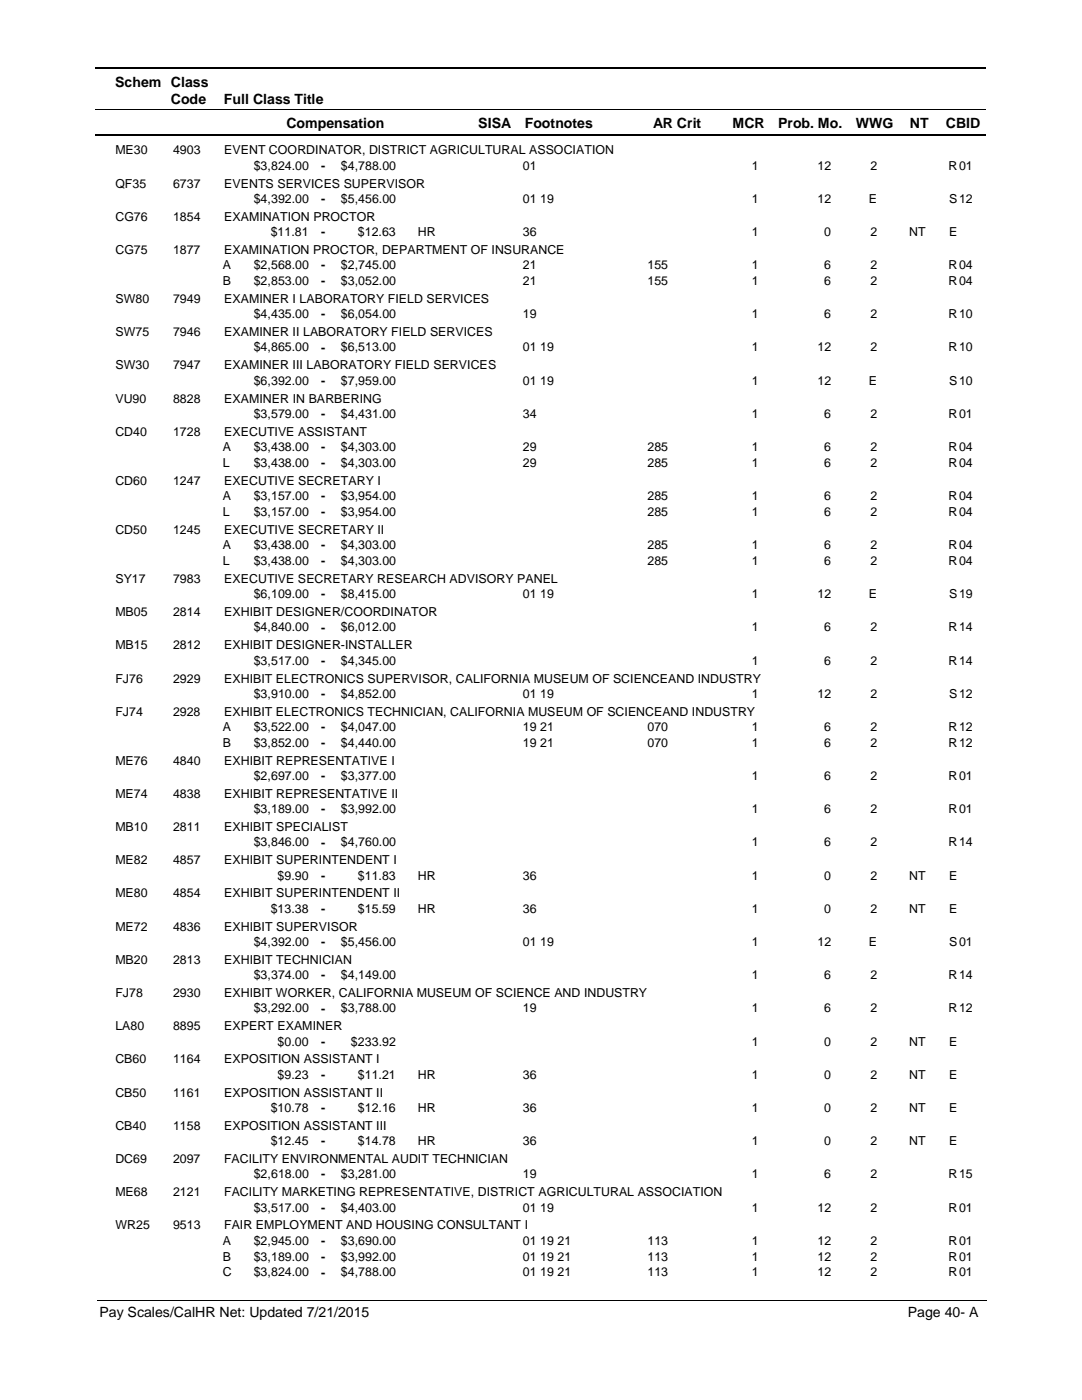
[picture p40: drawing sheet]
<svg xmlns="http://www.w3.org/2000/svg" width="216mm" height="279mm" viewBox="0 0 216 279" stroke-linecap="round" stroke-linejoin="round" font-family="sans-serif">
<defs><g id="words">
<g font-size="2.8">
<text x="23" y="17.3">Schem Class</text>
<text x="34.1" y="20.7">Code</text>
<text x="44.7" y="20.7">Full Class Title</text>
<text x="57.2" y="25.6">Compensation</text>
<text x="95.4" y="25.6">SISA</text>
<text x="104.7" y="25.6">Footnotes</text>
<text x="130.3" y="25.6">AR Crit</text>
<text x="146.2" y="25.6">MCR</text>
<text x="155.3" y="25.6">Prob. Mo.</text>
<text x="170.8" y="25.6">WWG</text>
<text x="181.5" y="25.6">NT</text>
<text x="188.7" y="25.6">CBID</text>
<text x="19.9" y="262.9">Pay Scales/CalHR Net: Updated 7/21/2015</text>
<text x="181.1" y="262.9">Page 40- A</text>
</g>
<g font-size="2.5">
<text x="23" y="30.8">ME30</text>
<text x="34.5" y="30.8">4903</text>
<text x="44.7" y="30.8">EVENT COORDINATOR, DISTRICT AGRICULTURAL ASSOCIATION</text>
<text x="50.6" y="33.9">$3,824.00</text>
<text x="64.1" y="33.9">-</text>
<text x="68" y="33.9">$4,788.00</text>
<text x="104.3" y="33.9">01</text>
<text x="150" y="33.9">1</text>
<text x="163.1" y="33.9">12</text>
<text x="173.7" y="33.9">2</text>
<text x="189.3" y="33.9">R</text>
<text x="191.4" y="33.9">01</text>
<text x="23" y="37.4">QF35</text>
<text x="34.5" y="37.4">6737</text>
<text x="44.7" y="37.4">EVENTS SERVICES SUPERVISOR</text>
<text x="50.6" y="40.5">$4,392.00</text>
<text x="64.1" y="40.5">-</text>
<text x="68" y="40.5">$5,456.00</text>
<text x="104.3" y="40.5">01 19</text>
<text x="150" y="40.5">1</text>
<text x="163.1" y="40.5">12</text>
<text x="173.4" y="40.5">E</text>
<text x="189.4" y="40.5">S</text>
<text x="191.4" y="40.5">12</text>
<text x="23" y="44">CG76</text>
<text x="34.5" y="44">1854</text>
<text x="44.7" y="44">EXAMINATION PROCTOR</text>
<text x="54" y="47.1">$11.81</text>
<text x="64.1" y="47.1">-</text>
<text x="71.4" y="47.1">$12.63</text>
<text x="83.4" y="47.1">HR</text>
<text x="104.3" y="47.1">36</text>
<text x="150" y="47.1">1</text>
<text x="164.5" y="47.1">0</text>
<text x="173.7" y="47.1">2</text>
<text x="181.4" y="47.1">NT</text>
<text x="189.4" y="47.1">E</text>
<text x="23" y="50.7">CG75</text>
<text x="34.5" y="50.7">1877</text>
<text x="44.5" y="53.7">A</text>
<text x="44.7" y="50.7">EXAMINATION PROCTOR, DEPARTMENT OF INSURANCE</text>
<text x="50.6" y="53.7">$2,568.00</text>
<text x="64.1" y="53.8">-</text>
<text x="68" y="53.7">$2,745.00</text>
<text x="104.3" y="53.7">21</text>
<text x="129.2" y="53.7">155</text>
<text x="150" y="53.7">1</text>
<text x="164.5" y="53.7">6</text>
<text x="173.7" y="53.7">2</text>
<text x="189.3" y="53.7">R</text>
<text x="191.4" y="53.7">04</text>
<text x="44.5" y="56.9">B</text>
<text x="50.6" y="56.9">$2,853.00</text>
<text x="64.1" y="56.9">-</text>
<text x="68" y="56.9">$3,052.00</text>
<text x="104.3" y="56.9">21</text>
<text x="129.2" y="56.9">155</text>
<text x="150" y="56.9">1</text>
<text x="164.5" y="56.9">6</text>
<text x="173.7" y="56.9">2</text>
<text x="189.3" y="56.9">R</text>
<text x="191.4" y="56.9">04</text>
<text x="23" y="60.5">SW80</text>
<text x="34.5" y="60.5">7949</text>
<text x="44.7" y="60.5">EXAMINER I LABORATORY FIELD SERVICES</text>
<text x="50.6" y="63.5">$4,435.00</text>
<text x="64.1" y="63.5">-</text>
<text x="68" y="63.5">$6,054.00</text>
<text x="104.3" y="63.5">19</text>
<text x="150" y="63.5">1</text>
<text x="164.5" y="63.5">6</text>
<text x="173.7" y="63.5">2</text>
<text x="189.3" y="63.5">R</text>
<text x="191.4" y="63.5">10</text>
<text x="23" y="67.1">SW75</text>
<text x="34.5" y="67.1">7946</text>
<text x="44.7" y="67.1">EXAMINER II LABORATORY FIELD SERVICES</text>
<text x="50.6" y="70.1">$4,865.00</text>
<text x="64.1" y="70.2">-</text>
<text x="68" y="70.1">$6,513.00</text>
<text x="104.3" y="70.1">01 19</text>
<text x="150" y="70.1">1</text>
<text x="163.1" y="70.1">12</text>
<text x="173.7" y="70.1">2</text>
<text x="189.3" y="70.1">R</text>
<text x="191.4" y="70.1">10</text>
<text x="23" y="73.7">SW30</text>
<text x="34.5" y="73.7">7947</text>
<text x="44.7" y="73.7">EXAMINER III LABORATORY FIELD SERVICES</text>
<text x="50.6" y="76.8">$6,392.00</text>
<text x="64.1" y="76.8">-</text>
<text x="68" y="76.8">$7,959.00</text>
<text x="104.3" y="76.8">01 19</text>
<text x="150" y="76.8">1</text>
<text x="163.1" y="76.8">12</text>
<text x="173.4" y="76.8">E</text>
<text x="189.4" y="76.8">S</text>
<text x="191.4" y="76.8">10</text>
<text x="23" y="80.3">VU90</text>
<text x="34.5" y="80.3">8828</text>
<text x="44.7" y="80.3">EXAMINER IN BARBERING</text>
<text x="50.6" y="83.4">$3,579.00</text>
<text x="64.1" y="83.4">-</text>
<text x="68" y="83.4">$4,431.00</text>
<text x="104.3" y="83.4">34</text>
<text x="150" y="83.4">1</text>
<text x="164.5" y="83.4">6</text>
<text x="173.7" y="83.4">2</text>
<text x="189.3" y="83.4">R</text>
<text x="191.4" y="83.4">01</text>
<text x="23" y="87">CD40</text>
<text x="34.5" y="87">1728</text>
<text x="44.7" y="87">EXECUTIVE ASSISTANT</text>
<text x="44.5" y="90">A</text>
<text x="44.5" y="93.2">L</text>
<text x="50.6" y="90">$3,438.00</text>
<text x="50.6" y="93.2">$3,438.00</text>
<text x="64.1" y="90">-</text>
<text x="64.1" y="93.2">-</text>
<text x="68" y="90">$4,303.00</text>
<text x="68" y="93.2">$4,303.00</text>
<text x="104.3" y="90">29</text>
<text x="104.3" y="93.2">29</text>
<text x="129.2" y="90">285</text>
<text x="129.2" y="93.2">285</text>
<text x="150" y="90">1</text>
<text x="150" y="93.2">1</text>
<text x="164.5" y="90">6</text>
<text x="164.5" y="93.2">6</text>
<text x="173.7" y="90">2</text>
<text x="173.7" y="93.2">2</text>
<text x="189.3" y="90">R</text>
<text x="189.3" y="93.2">R</text>
<text x="191.4" y="90">04</text>
<text x="191.4" y="93.2">04</text>
<text x="23" y="96.8">CD60</text>
<text x="34.5" y="96.8">1247</text>
<text x="44.5" y="99.8">A</text>
<text x="44.7" y="96.8">EXECUTIVE SECRETARY I</text>
<text x="50.6" y="99.8">$3,157.00</text>
<text x="64.1" y="99.8">-</text>
<text x="68" y="99.8">$3,954.00</text>
<text x="129.2" y="99.8">285</text>
<text x="150" y="99.8">1</text>
<text x="164.5" y="99.8">6</text>
<text x="173.7" y="99.8">2</text>
<text x="189.3" y="99.8">R</text>
<text x="191.4" y="99.8">04</text>
<text x="23" y="106.6">CD50</text>
<text x="34.5" y="106.6">1245</text>
<text x="44.5" y="103">L</text>
<text x="44.7" y="106.6">EXECUTIVE SECRETARY II</text>
<text x="50.6" y="103">$3,157.00</text>
<text x="64.1" y="103">-</text>
<text x="68" y="103">$3,954.00</text>
<text x="129.2" y="103">285</text>
<text x="150" y="103">1</text>
<text x="164.5" y="103">6</text>
<text x="173.7" y="103">2</text>
<text x="189.3" y="103">R</text>
<text x="191.4" y="103">04</text>
<text x="44.5" y="109.6">A</text>
<text x="44.5" y="112.8">L</text>
<text x="50.6" y="109.6">$3,438.00</text>
<text x="50.6" y="112.8">$3,438.00</text>
<text x="64.1" y="109.6">-</text>
<text x="64.1" y="112.8">-</text>
<text x="68" y="109.6">$4,303.00</text>
<text x="68" y="112.8">$4,303.00</text>
<text x="129.2" y="109.6">285</text>
<text x="129.2" y="112.8">285</text>
<text x="150" y="112.8">1</text>
<text x="150" y="109.6">1</text>
<text x="164.5" y="109.6">6</text>
<text x="164.5" y="112.8">6</text>
<text x="173.7" y="109.6">2</text>
<text x="173.7" y="112.8">2</text>
<text x="189.3" y="112.8">R</text>
<text x="189.3" y="109.6">R</text>
<text x="191.4" y="109.6">04</text>
<text x="191.4" y="112.8">04</text>
<text x="23" y="116.3">SY17</text>
<text x="34.5" y="116.3">7983</text>
<text x="44.7" y="116.3">EXECUTIVE SECRETARY RESEARCH ADVISORY PANEL</text>
<text x="50.6" y="119.4">$6,109.00</text>
<text x="64.1" y="119.4">-</text>
<text x="68" y="119.4">$8,415.00</text>
<text x="104.3" y="119.4">01 19</text>
<text x="150" y="119.4">1</text>
<text x="163.1" y="119.4">12</text>
<text x="173.4" y="119.4">E</text>
<text x="189.4" y="119.4">S</text>
<text x="191.4" y="119.4">19</text>
<text x="23" y="123">MB05</text>
<text x="34.5" y="123">2814</text>
<text x="44.7" y="123">EXHIBIT DESIGNER/COORDINATOR</text>
<text x="23" y="129.6">MB15</text>
<text x="34.5" y="129.6">2812</text>
<text x="44.7" y="129.6">EXHIBIT DESIGNER-INSTALLER</text>
<text x="50.6" y="126">$4,840.00</text>
<text x="64.1" y="126">-</text>
<text x="68" y="126">$6,012.00</text>
<text x="150" y="126">1</text>
<text x="164.5" y="126">6</text>
<text x="173.7" y="126">2</text>
<text x="189.3" y="126">R</text>
<text x="191.4" y="126">14</text>
<text x="23" y="136.2">FJ76</text>
<text x="34.5" y="136.2">2929</text>
<text x="44.7" y="136.2">EXHIBIT ELECTRONICS SUPERVISOR, CALIFORNIA MUSEUM OF SCIENCEAND INDUSTRY</text>
<text x="50.6" y="132.6">$3,517.00</text>
<text x="64.1" y="132.7">-</text>
<text x="68" y="132.6">$4,345.00</text>
<text x="150" y="132.6">1</text>
<text x="164.5" y="132.6">6</text>
<text x="173.7" y="132.6">2</text>
<text x="189.3" y="132.6">R</text>
<text x="191.4" y="132.6">14</text>
<text x="23" y="142.9">FJ74</text>
<text x="34.5" y="142.9">2928</text>
<text x="44.7" y="142.9">EXHIBIT ELECTRONICS TECHNICIAN, CALIFORNIA MUSEUM OF SCIENCEAND INDUSTRY</text>
<text x="50.6" y="139.3">$3,910.00</text>
<text x="64.1" y="139.3">-</text>
<text x="68" y="139.3">$4,852.00</text>
<text x="104.3" y="139.3">01 19</text>
<text x="150" y="139.3">1</text>
<text x="163.1" y="139.3">12</text>
<text x="173.7" y="139.3">2</text>
<text x="189.4" y="139.3">S</text>
<text x="191.4" y="139.3">12</text>
<text x="44.5" y="149.1">B</text>
<text x="44.5" y="145.9">A</text>
<text x="50.6" y="145.9">$3,522.00</text>
<text x="50.6" y="149.1">$3,852.00</text>
<text x="64.1" y="145.9">-</text>
<text x="64.1" y="149.1">-</text>
<text x="68" y="149.1">$4,440.00</text>
<text x="68" y="145.9">$4,047.00</text>
<text x="104.3" y="149.1">19 21</text>
<text x="104.3" y="145.9">19 21</text>
<text x="129.2" y="149.1">070</text>
<text x="129.2" y="145.9">070</text>
<text x="150" y="145.9">1</text>
<text x="150" y="149.1">1</text>
<text x="164.5" y="145.9">6</text>
<text x="164.5" y="149.1">6</text>
<text x="173.7" y="149.1">2</text>
<text x="173.7" y="145.9">2</text>
<text x="189.3" y="145.9">R</text>
<text x="189.3" y="149.1">R</text>
<text x="191.4" y="145.9">12</text>
<text x="191.4" y="149.1">12</text>
<text x="23" y="152.6">ME76</text>
<text x="34.5" y="152.6">4840</text>
<text x="44.7" y="152.6">EXHIBIT REPRESENTATIVE I</text>
<text x="50.6" y="155.7">$2,697.00</text>
<text x="64.1" y="155.7">-</text>
<text x="68" y="155.7">$3,377.00</text>
<text x="150" y="155.7">1</text>
<text x="164.5" y="155.7">6</text>
<text x="173.7" y="155.7">2</text>
<text x="189.3" y="155.7">R</text>
<text x="191.4" y="155.7">01</text>
<text x="23" y="159.2">ME74</text>
<text x="34.5" y="159.2">4838</text>
<text x="44.7" y="159.2">EXHIBIT REPRESENTATIVE II</text>
<text x="23" y="165.9">MB10</text>
<text x="34.5" y="165.9">2811</text>
<text x="44.7" y="165.9">EXHIBIT SPECIALIST</text>
<text x="50.6" y="162.3">$3,189.00</text>
<text x="64.1" y="162.3">-</text>
<text x="68" y="162.3">$3,992.00</text>
<text x="150" y="162.3">1</text>
<text x="164.5" y="162.3">6</text>
<text x="173.7" y="162.3">2</text>
<text x="189.3" y="162.3">R</text>
<text x="191.4" y="162.3">01</text>
<text x="23" y="172.5">ME82</text>
<text x="34.5" y="172.5">4857</text>
<text x="44.7" y="172.5">EXHIBIT SUPERINTENDENT I</text>
<text x="50.6" y="168.9">$3,846.00</text>
<text x="64.1" y="169">-</text>
<text x="68" y="168.9">$4,760.00</text>
<text x="150" y="168.9">1</text>
<text x="164.5" y="168.9">6</text>
<text x="173.7" y="168.9">2</text>
<text x="189.3" y="168.9">R</text>
<text x="191.4" y="168.9">14</text>
<text x="23" y="179.1">ME80</text>
<text x="34.5" y="179.1">4854</text>
<text x="44.7" y="179.1">EXHIBIT SUPERINTENDENT II</text>
<text x="55.4" y="175.5">$9.90</text>
<text x="64.1" y="175.6">-</text>
<text x="71.4" y="175.5">$11.83</text>
<text x="83.4" y="175.5">HR</text>
<text x="104.3" y="175.5">36</text>
<text x="150" y="175.5">1</text>
<text x="164.5" y="175.5">0</text>
<text x="173.7" y="175.5">2</text>
<text x="181.4" y="175.5">NT</text>
<text x="189.4" y="175.5">E</text>
<text x="23" y="185.8">ME72</text>
<text x="34.5" y="185.8">4836</text>
<text x="44.7" y="185.8">EXHIBIT SUPERVISOR</text>
<text x="54" y="182.2">$13.38</text>
<text x="64.1" y="182.2">-</text>
<text x="71.4" y="182.2">$15.59</text>
<text x="83.4" y="182.2">HR</text>
<text x="104.3" y="182.2">36</text>
<text x="150" y="182.2">1</text>
<text x="164.5" y="182.2">0</text>
<text x="173.7" y="182.2">2</text>
<text x="181.4" y="182.2">NT</text>
<text x="189.4" y="182.2">E</text>
<text x="50.6" y="188.8">$4,392.00</text>
<text x="64.1" y="188.8">-</text>
<text x="68" y="188.8">$5,456.00</text>
<text x="104.3" y="188.8">01 19</text>
<text x="150" y="188.8">1</text>
<text x="163.1" y="188.8">12</text>
<text x="173.4" y="188.8">E</text>
<text x="189.4" y="188.8">S</text>
<text x="191.4" y="188.8">01</text>
<text x="23" y="192.4">MB20</text>
<text x="34.5" y="192.4">2813</text>
<text x="44.7" y="192.4">EXHIBIT TECHNICIAN</text>
<text x="50.6" y="195.4">$3,374.00</text>
<text x="64.1" y="195.4">-</text>
<text x="68" y="195.4">$4,149.00</text>
<text x="150" y="195.4">1</text>
<text x="164.5" y="195.4">6</text>
<text x="173.7" y="195.4">2</text>
<text x="189.3" y="195.4">R</text>
<text x="191.4" y="195.4">14</text>
<text x="23" y="199">FJ78</text>
<text x="34.5" y="199">2930</text>
<text x="44.7" y="199">EXHIBIT WORKER, CALIFORNIA MUSEUM OF SCIENCE AND INDUSTRY</text>
<text x="50.6" y="202">$3,292.00</text>
<text x="64.1" y="202.1">-</text>
<text x="68" y="202">$3,788.00</text>
<text x="104.3" y="202">19</text>
<text x="150" y="202">1</text>
<text x="164.5" y="202">6</text>
<text x="173.7" y="202">2</text>
<text x="189.3" y="202">R</text>
<text x="191.4" y="202">12</text>
<text x="23" y="205.6">LA80</text>
<text x="34.5" y="205.6">8895</text>
<text x="44.7" y="205.6">EXPERT EXAMINER</text>
<text x="55.4" y="208.7">$0.00</text>
<text x="64.1" y="208.7">-</text>
<text x="70" y="208.7">$233.92</text>
<text x="150" y="208.7">1</text>
<text x="164.5" y="208.7">0</text>
<text x="173.7" y="208.7">2</text>
<text x="181.4" y="208.7">NT</text>
<text x="189.4" y="208.7">E</text>
<text x="23" y="212.2">CB60</text>
<text x="34.5" y="212.2">1164</text>
<text x="44.7" y="212.2">EXPOSITION ASSISTANT I</text>
<text x="55.4" y="215.3">$9.23</text>
<text x="64.1" y="215.3">-</text>
<text x="71.4" y="215.3">$11.21</text>
<text x="83.4" y="215.3">HR</text>
<text x="104.3" y="215.3">36</text>
<text x="150" y="215.3">1</text>
<text x="164.5" y="215.3">0</text>
<text x="173.7" y="215.3">2</text>
<text x="181.4" y="215.3">NT</text>
<text x="189.4" y="215.3">E</text>
<text x="23" y="218.8">CB50</text>
<text x="34.5" y="218.8">1161</text>
<text x="44.7" y="218.8">EXPOSITION ASSISTANT II</text>
<text x="54" y="221.9">$10.78</text>
<text x="64.1" y="221.9">-</text>
<text x="71.4" y="221.9">$12.16</text>
<text x="83.4" y="221.9">HR</text>
<text x="104.3" y="221.9">36</text>
<text x="150" y="221.9">1</text>
<text x="164.5" y="221.9">0</text>
<text x="173.7" y="221.9">2</text>
<text x="181.4" y="221.9">NT</text>
<text x="189.4" y="221.9">E</text>
<text x="23" y="225.5">CB40</text>
<text x="34.5" y="225.5">1158</text>
<text x="44.7" y="225.5">EXPOSITION ASSISTANT III</text>
<text x="23" y="232.1">DC69</text>
<text x="34.5" y="232.1">2097</text>
<text x="44.7" y="232.1">FACILITY ENVIRONMENTAL AUDIT TECHNICIAN</text>
<text x="54" y="228.5">$12.45</text>
<text x="64.1" y="228.6">-</text>
<text x="71.4" y="228.5">$14.78</text>
<text x="83.4" y="228.5">HR</text>
<text x="104.3" y="228.5">36</text>
<text x="150" y="228.5">1</text>
<text x="164.5" y="228.5">0</text>
<text x="173.7" y="228.5">2</text>
<text x="181.4" y="228.5">NT</text>
<text x="189.4" y="228.5">E</text>
<text x="23" y="238.7">ME68</text>
<text x="34.5" y="238.7">2121</text>
<text x="44.7" y="238.7">FACILITY MARKETING REPRESENTATIVE, DISTRICT AGRICULTURAL ASSOCIATION</text>
<text x="50.6" y="235.1">$2,618.00</text>
<text x="64.1" y="235.2">-</text>
<text x="68" y="235.1">$3,281.00</text>
<text x="104.3" y="235.1">19</text>
<text x="150" y="235.1">1</text>
<text x="164.5" y="235.1">6</text>
<text x="173.7" y="235.1">2</text>
<text x="189.3" y="235.1">R</text>
<text x="191.4" y="235.1">15</text>
<text x="23" y="245.4">WR25</text>
<text x="34.5" y="245.4">9513</text>
<text x="44.7" y="245.4">FAIR EMPLOYMENT AND HOUSING CONSULTANT I</text>
<text x="50.6" y="241.8">$3,517.00</text>
<text x="64.1" y="241.8">-</text>
<text x="68" y="241.8">$4,403.00</text>
<text x="104.3" y="241.8">01 19</text>
<text x="150" y="241.8">1</text>
<text x="163.1" y="241.8">12</text>
<text x="173.7" y="241.8">2</text>
<text x="189.3" y="241.8">R</text>
<text x="191.4" y="241.8">01</text>
<text x="44.5" y="248.4">A</text>
<text x="44.5" y="251.6">B</text>
<text x="50.6" y="248.4">$2,945.00</text>
<text x="50.6" y="251.6">$3,189.00</text>
<text x="64.1" y="248.4">-</text>
<text x="64.1" y="251.6">-</text>
<text x="68" y="251.6">$3,992.00</text>
<text x="68" y="248.4">$3,690.00</text>
<text x="104.3" y="251.6">01 19 21</text>
<text x="104.3" y="248.4">01 19 21</text>
<text x="129.2" y="251.6">113</text>
<text x="129.2" y="248.4">113</text>
<text x="150" y="248.4">1</text>
<text x="150" y="251.6">1</text>
<text x="163.1" y="248.4">12</text>
<text x="163.1" y="251.6">12</text>
<text x="173.7" y="251.6">2</text>
<text x="173.7" y="248.4">2</text>
<text x="189.3" y="248.4">R</text>
<text x="189.3" y="251.6">R</text>
<text x="191.4" y="248.4">01</text>
<text x="191.4" y="251.6">01</text>
<text x="44.5" y="254.7">C</text>
<text x="50.6" y="254.7">$3,824.00</text>
<text x="64.1" y="254.8">-</text>
<text x="68" y="254.7">$4,788.00</text>
<text x="104.3" y="254.7">01 19 21</text>
<text x="129.2" y="254.7">113</text>
<text x="150" y="254.7">1</text>
<text x="163.1" y="254.7">12</text>
<text x="173.7" y="254.7">2</text>
<text x="189.3" y="254.7">R</text>
<text x="191.4" y="254.7">01</text>
</g>
</g></defs>
<path d="M19 13.5h177.8M19 27h177.8" fill="none" stroke="#000" stroke-width=".36"/>
<path d="M19 21.8h177.8" fill="none" stroke="#000" stroke-width=".2"/>
<g fill="#fff">
<path d="M46.9 31.2h16.3v3h-16.3z"/>
<path d="M191 31.2h4.2v3h-4.2z"/>
<path d="M46.9 37.8h16.3v3h-16.3z"/>
<path d="M191 37.8h4.2v3h-4.2z"/>
<path d="M46.9 44.5h16.3v3h-16.3z"/>
<path d="M191 44.5h4.2v3h-4.2z"/>
<path d="M46.9 51.1h16.3v3h-16.3z"/>
<path d="M191 51.1h4.2v3h-4.2z"/>
<path d="M46.9 54.3h16.3v3h-16.3z"/>
<path d="M191 54.3h4.2v3h-4.2z"/>
<path d="M46.9 60.9h16.3v3h-16.3z"/>
<path d="M191 60.9h4.2v3h-4.2z"/>
<path d="M46.9 67.5h16.3v3h-16.3z"/>
<path d="M191 67.5h4.2v3h-4.2z"/>
<path d="M46.9 74.1h16.3v3h-16.3z"/>
<path d="M191 74.1h4.2v3h-4.2z"/>
<path d="M46.9 80.8h16.3v2.9h-16.3z"/>
<path d="M191 80.8h4.2v2.9h-4.2z"/>
<path d="M46.9 87.4h16.3v3h-16.3z"/>
<path d="M191 87.4h4.2v3h-4.2z"/>
<path d="M46.9 90.6h16.3v2.9h-16.3z"/>
<path d="M191 90.6h4.2v2.9h-4.2z"/>
<path d="M46.9 97.2h16.3v3h-16.3z"/>
<path d="M191 97.2h4.2v3h-4.2z"/>
<path d="M46.9 100.4h16.3v2.9h-16.3z"/>
<path d="M191 100.4h4.2v2.9h-4.2z"/>
<path d="M46.9 107h16.3v2.9h-16.3z"/>
<path d="M191 107h4.2v2.9h-4.2z"/>
<path d="M46.9 110.1h16.3v3h-16.3z"/>
<path d="M191 110.1h4.2v3h-4.2z"/>
<path d="M46.9 116.8h16.3v2.9h-16.3z"/>
<path d="M191 116.8h4.2v2.9h-4.2z"/>
<path d="M46.9 123.4h16.3v3h-16.3z"/>
<path d="M191 123.4h4.2v3h-4.2z"/>
<path d="M46.9 130h16.3v3h-16.3z"/>
<path d="M191 130h4.2v3h-4.2z"/>
<path d="M46.9 136.6h16.3v3h-16.3z"/>
<path d="M191 136.6h4.2v3h-4.2z"/>
<path d="M46.9 143.3h16.3v2.9h-16.3z"/>
<path d="M191 143.3h4.2v2.9h-4.2z"/>
<path d="M46.9 146.4h16.3v3h-16.3z"/>
<path d="M191 146.4h4.2v3h-4.2z"/>
<path d="M46.9 153h16.3v3h-16.3z"/>
<path d="M191 153h4.2v3h-4.2z"/>
<path d="M46.9 159.7h16.3v3h-16.3z"/>
<path d="M191 159.7h4.2v3h-4.2z"/>
<path d="M46.9 166.3h16.3v3h-16.3z"/>
<path d="M191 166.3h4.2v3h-4.2z"/>
<path d="M46.9 172.9h16.3v3h-16.3z"/>
<path d="M191 172.9h4.2v3h-4.2z"/>
<path d="M46.9 179.6h16.3v2.9h-16.3z"/>
<path d="M191 179.6h4.2v2.9h-4.2z"/>
<path d="M46.9 186.2h16.3v2.9h-16.3z"/>
<path d="M191 186.2h4.2v2.9h-4.2z"/>
<path d="M46.9 192.8h16.3v2.9h-16.3z"/>
<path d="M191 192.8h4.2v2.9h-4.2z"/>
<path d="M46.9 199.4h16.3v3h-16.3z"/>
<path d="M191 199.4h4.2v3h-4.2z"/>
<path d="M46.9 206h16.3v3h-16.3z"/>
<path d="M191 206h4.2v3h-4.2z"/>
<path d="M46.9 212.6h16.3v3h-16.3z"/>
<path d="M191 212.6h4.2v3h-4.2z"/>
<path d="M46.9 219.3h16.3v2.9h-16.3z"/>
<path d="M191 219.3h4.2v2.9h-4.2z"/>
<path d="M46.9 225.9h16.3v3h-16.3z"/>
<path d="M191 225.9h4.2v3h-4.2z"/>
<path d="M46.9 232.5h16.3v3h-16.3z"/>
<path d="M191 232.5h4.2v3h-4.2z"/>
<path d="M46.9 239.2h16.3v2.9h-16.3z"/>
<path d="M191 239.2h4.2v2.9h-4.2z"/>
<path d="M46.9 245.8h16.3v3h-16.3z"/>
<path d="M191 245.8h4.2v3h-4.2z"/>
<path d="M46.9 248.9h16.3v3h-16.3z"/>
<path d="M191 248.9h4.2v3h-4.2z"/>
<path d="M46.9 252.1h16.3v3h-16.3z"/>
<path d="M191 252.1h4.2v3h-4.2z"/>
</g>
<path d="M19.4 259.6h177.4" fill="none" stroke="#000" stroke-width=".2"/>
<use href="#words"/>
</svg>
